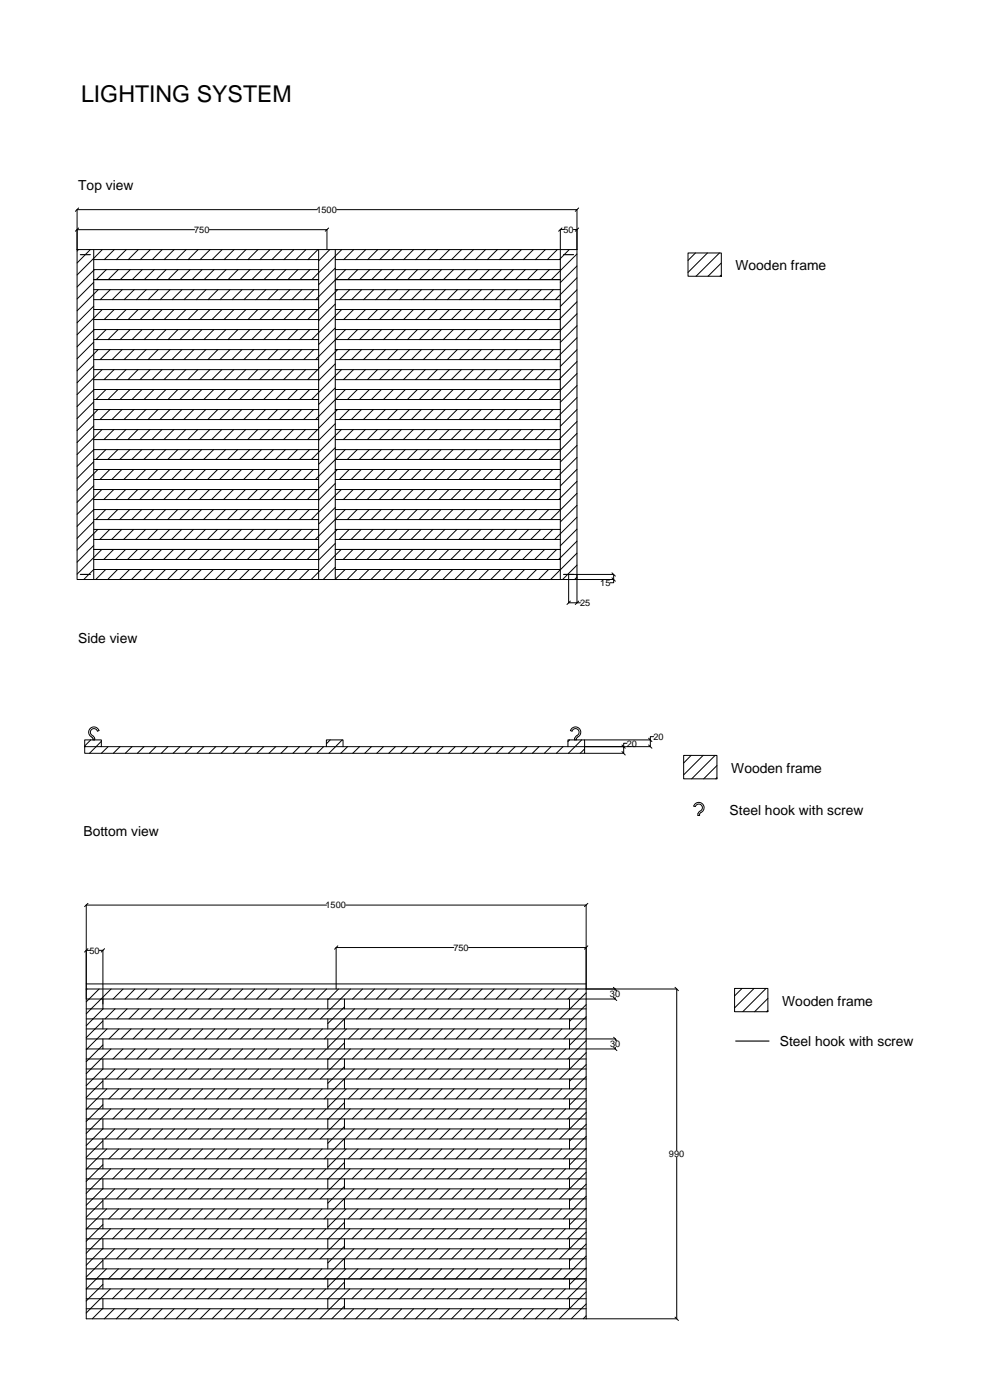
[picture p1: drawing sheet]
<svg xmlns="http://www.w3.org/2000/svg" width="297mm" height="420mm" viewBox="0 0 297 420" stroke-linecap="round" stroke-linejoin="round" font-family="sans-serif">
<defs><g id="words">
<text font-size="6.9" x="24.3" y="30.7">LIGHTING SYSTEM</text>
<g font-size="4.1">
<text x="23.5" y="56.9">Top view</text>
<text x="220.7" y="81">Wooden frame</text>
<text x="23.5" y="192.9">Side view</text>
<text x="219.4" y="231.9">Wooden frame</text>
<text x="218.9" y="244.5">Steel hook with screw</text>
<text x="25.1" y="250.8">Bottom view</text>
<text x="234.7" y="301.8">Wooden frame</text>
<text x="234" y="313.8">Steel hook with screw</text>
</g>
<g font-size="2.8">
<text x="94.9" y="63.9">1500</text>
<text x="58.3" y="69.9">750</text>
<text x="169.1" y="69.9">50</text>
<text x="180.1" y="175.9">15</text>
<text x="174" y="181.9">25</text>
<text x="188.1" y="224">20</text>
<text x="196.1" y="222.1">20</text>
<text x="97.7" y="272.6">1500</text>
<text x="26.8" y="286.2">50</text>
<text x="136" y="285.3">750</text>
<text x="183" y="299.3">30</text>
<text x="183.1" y="314.3">30</text>
<text x="200.7" y="347.3">990</text>
</g>
</g></defs>
<!-- layer: 0 -->
<g fill="none" stroke="#000" stroke-width=".3">
<path d="M23.1 74.9v99h150M23.1 74.9h150M23.1 62.9v12M23.1 62.9h72.1M23.1 68.9h35.3M23.6 74.9l-.5 .4M23.6 62.4l-1 1M23.6 68.4l-1 1M27.1 74.9l-4 4M28.1 77.9h67.5M28.1 74.9v99M30.7 74.9l-7.6 7.6"/>
<path d="M34.3 74.9l-3 3M37.9 74.9l-3 3M41.5 74.9l-3 3M45.1 74.9l-3 3M48.7 74.9l-3 3M52.3 74.9l-3.1 3M55.9 74.9l-3.1 3M59.5 74.9l-3.1 3M62.8 68.9h35.3M63 74.9l-3 3M66.6 74.9l-3 3M70.2 74.9l-3 3"/>
<path d="M73.8 74.9l-3 3M77.4 74.9l-3 3M81 74.9l-3 3M84.6 74.9l-3 3M88.2 74.9l-3 3M91.8 74.9l-3 3M95.4 74.9l-3 3M95.6 74.9v99M98.1 68.9v6M98.6 68.4l-1 1M98.9 74.9l-3.3 3.4M100.6 74.9v99l3-3"/>
<path d="M100.6 77.9h67.5M101 62.9h72.1M102.5 74.9l-8.9 9M106.1 74.9l-3 3M109.7 74.9l-3 3M113.3 74.9l-3 3M116.9 74.9l-3 3M120.5 74.9l-3 3M124.1 74.9l-3 3M127.7 74.9l-3 3M131.3 74.9l-3 3M134.9 74.9l-3 3"/>
<path d="M138.5 74.9l-3 3M142.1 74.9l-3 3M145.7 74.9l-3 3M149.2 74.9l-3 3M152.8 74.9l-3 3M156.4 74.9l-3 3M160 74.9l-3 3M163.6 74.9l-3 3M167.2 74.9l-3 3M168.6 68.4l-1 1M169.2 68.9h-1.1v105M170.8 74.9l-3 3"/>
<path d="M172.1 68.9h1M173.1 76.2l-7.7 7.7M173.1 79.8l-5 5M173.1 62.9v118M173.6 62.4l-1 1M173.6 68.4l-1 1M206.4 75.9h10v7h-10zM208.7 75.9l-2.3 2.3M212.3 75.9l-5.9 5.9M215.9 75.9l-7.1 7M216.4 78.9l-4 4M28.1 84.7l-5 5"/>
<path d="M28.1 91.9l-5 5M28.1 80.9h67.5M28.1 83.9h67.5M28.1 86.9h67.5M28.1 89.9h67.5M28.1 92.9h67.5M28.1 95.9h67.5M28.1 98.9h67.5M28.3 98.9l-5.2 5.2M28.3 80.9l-5.2 5.2M29.5 86.9l-6.4 6.4M30.7 92.9l-7.6 7.6"/>
<path d="M31.8 98.9l-3 3M31.9 80.9l-3 3M33.1 86.9l-3 3M34.3 92.9l-3 3M35.4 98.9l-3 3M35.5 80.9l-3 3M36.7 86.9l-3 3M37.9 92.9l-3 3M39 98.9l-3 3M39.1 80.9l-3 3M40.3 86.9l-3 3M41.5 92.9l-3 3"/>
<path d="M42.6 98.9l-3 3M42.7 80.9l-3 3M43.9 86.9l-3 3M45.1 92.9l-3 3M46.2 98.9l-3 3M46.3 80.9l-3 3M47.5 86.9l-3 3M48.7 92.9l-3.1 3M49.8 80.9l-2.9 3M49.8 98.9l-3 3M51 86.9l-2.9 3M52.2 92.9l-3 3"/>
<path d="M53.4 98.9l-3 3M53.4 80.9l-3 3M54.6 86.9l-3 3M55.8 92.9l-3 3M57 98.9l-3 3M57 80.9l-3 3M58.2 86.9l-3 3M59.4 92.9l-3 3M60.6 98.9l-3 3M60.6 80.9l-3 3M61.8 86.9l-3 3M63 92.9l-3 3"/>
<path d="M64.2 98.9l-3 3M64.2 80.9l-3 3M65.4 86.9l-3 3M66.6 92.9l-3 3M67.8 98.9l-3 3M67.8 80.9l-3 3M69 86.9l-3 3M70.2 92.9l-3 3M71.4 98.9l-3 3M71.4 80.9l-3 3M72.6 86.9l-3 3M73.8 92.9l-3 3"/>
<path d="M74.9 98.9l-2.9 3M75 80.9l-3 3M76.2 86.9l-3 3M77.4 92.9l-3 3M78.5 98.9l-3 3M78.6 80.9l-3 3M79.8 86.9l-3 3M81 92.9l-3.1 3M82.1 98.9l-3 3M82.2 80.9l-3 3M83.4 86.9l-3 3M84.6 92.9l-3.1 3"/>
<path d="M85.7 98.9l-3 3M85.8 80.9l-3 3M87 86.9l-3 3M88.2 92.9l-3.1 3M89.3 98.9l-3 3M89.4 80.9l-3 3M90.6 86.9l-3 3M91.8 92.9l-3.1 3M92.9 98.9l-3 3M93 80.9l-3 3M94.2 86.9l-3 3M95.3 92.9l-3 3"/>
<path d="M100.6 80.4l-5 5M100.6 84l-5.8 5.9M100.6 91.2l-5 5M100.6 98.4l-5 5M100.6 80.9h67.5M100.6 83.9h67.5M100.6 86.9h67.5M100.6 89.9h67.5M100.6 92.9h67.5M100.6 95.9h67.5M100.6 98.9h67.5M101.3 86.9l-5.7 5.7"/>
<path d="M102.5 92.9l-9 9M103.7 98.9l-3 3M103.7 80.9l-3 3M104.9 86.9l-3 3M106.1 92.9l-3 3M107.3 98.9l-3 3M107.3 80.9l-3 3M108.5 86.9l-3 3M109.7 92.9l-3 3M110.9 98.9l-3 3M110.9 80.9l-3 3M112.1 86.9l-3 3"/>
<path d="M113.3 92.9l-3 3M114.5 98.9l-3 3M114.5 80.9l-3 3M115.7 86.9l-3 3M116.9 92.9l-3 3M118.1 98.9l-3 3M118.1 80.9l-3 3M119.3 86.9l-3 3M120.5 92.9l-3 3M121.7 98.9l-3 3M121.7 80.9l-3 3M122.9 86.9l-3 3"/>
<path d="M124.1 92.9l-3 3M125.2 98.9l-2.9 3M125.3 80.9l-3 3M126.5 86.9l-3 3M127.6 92.9l-3 3M128.8 98.9l-3 3M128.9 80.9l-3 3M130.1 86.9l-3 3M131.2 92.9l-3 3M132.4 98.9l-3 3M132.5 80.9l-3 3M133.7 86.9l-3 3"/>
<path d="M134.8 92.9l-3 3M136 98.9l-3 3M136.1 80.9l-3 3M137.3 86.9l-3 3M138.4 92.9l-3 3M139.6 98.9l-3 3M139.7 80.9l-3 3M140.9 86.9l-3 3M142 92.9l-3 3M143.2 98.9l-3 3M143.3 80.9l-3 3M144.5 86.9l-3.1 3"/>
<path d="M145.6 92.9l-3 3M146.8 80.9l-2.9 3M146.8 98.9l-3 3M148 86.9l-3 3M149.2 92.9l-3 3M150.4 98.9l-3 3M150.4 80.9l-3 3M151.6 86.9l-3 3M152.8 92.9l-3 3M154 98.9l-3 3M154 80.9l-3 3M155.2 86.9l-3 3"/>
<path d="M156.4 92.9l-3 3M157.6 98.9l-3 3M157.6 80.9l-3 3M158.8 86.9l-3 3M160 92.9l-3 3M161.2 98.9l-3 3M161.2 80.9l-3 3M162.4 86.9l-3 3M163.6 92.9l-3 3M164.8 98.9l-3 3M164.8 80.9l-3 3M166 86.9l-3 3"/>
<path d="M167.2 92.9l-3 3M173.1 83.4l-6.5 6.5M173.1 87l-5 5M173.1 90.6l-5.3 5.3M173.1 94.2l-7.7 7.7M173.1 97.8l-5 5M216.4 82.5l-.4 .4M28.1 102.7l-5 5M28.1 109.8l-5 5.1M28.1 101.9h67.5M28.1 104.9h67.5M28.1 107.9h67.5"/>
<path d="M28.1 110.9h67.5M28.1 113.9h67.5M28.1 116.9h67.5M28.1 119.9h67.5M28.2 116.9l-5.1 5.1M29.4 104.9l-6.3 6.4M30.6 110.9l-7.5 7.5M31.8 116.9l-3 3M33 104.9l-3 3M34.2 110.9l-3 3M35.4 116.9l-3 3M36.6 104.9l-3 3"/>
<path d="M37.8 110.9l-3 3M39 116.9l-3 3M40.2 104.9l-3 3M41.4 110.9l-3 3M42.6 116.9l-3 3M43.8 104.9l-3 3M45 110.9l-3 3M46.2 116.9l-3 3M47.4 104.9l-3 3M48.6 110.9l-3 3M49.8 116.9l-3 3M51 104.9l-3 3"/>
<path d="M52.2 110.9l-3 3M53.4 116.9l-3 3M54.6 104.9l-3 3M55.8 110.9l-3 3M57 116.9l-3.1 3M58.2 104.9l-3 3M59.4 110.9l-3 3M60.6 116.9l-3.1 3M61.8 104.9l-3 3M63 110.9l-3 3M64.1 116.9l-3 3M65.4 104.9l-3 3"/>
<path d="M66.6 110.9l-3 3M67.7 116.9l-3 3M69 104.9l-3 3M70.2 110.9l-3 3M71.3 116.9l-3 3M72.6 104.9l-3 3M73.8 110.9l-3 3M74.9 116.9l-3 3M76.1 104.9l-2.9 3M77.3 110.9l-2.9 3M78.5 116.9l-3 3M79.7 104.9l-3 3"/>
<path d="M80.9 110.9l-3 3M82.1 116.9l-3 3M83.3 104.9l-3 3M84.5 110.9l-3 3M85.7 116.9l-3 3M86.9 104.9l-3 3M88.1 110.9l-3 3M89.3 116.9l-3 3M90.5 104.9l-3 3M91.7 110.9l-3 3M92.9 116.9l-3 3M94.1 104.9l-3 3"/>
<path d="M95.3 110.9l-3 3M100.6 119.9l-5.9 6M100.6 102l-5.9 5.9M100.6 109.2l-5 5M100.6 116.4l-5 5M100.6 101.9h67.5M100.6 104.9h67.5M100.6 107.9h67.5M100.6 110.9h67.5M100.6 113.9h67.5M100.6 116.9h67.5M100.6 119.9h67.5"/>
<path d="M101.3 104.9l-5.7 5.7M102.5 110.9l-9 9M103.6 116.9l-2.9 3M104.9 104.9l-3 3M106.1 110.9l-3 3M107.2 116.9l-3 3M108.5 104.9l-3 3M109.7 110.9l-3 3M110.8 116.9l-3 3M112.1 104.9l-3 3M113.3 110.9l-3 3M114.4 116.9l-3 3"/>
<path d="M115.7 104.9l-3 3M116.9 110.9l-3.1 3M118 116.9l-3 3M119.3 104.9l-3 3M120.5 110.9l-3.1 3M121.6 116.9l-3 3M122.9 104.9l-3 3M124.1 110.9l-3.1 3M125.2 116.9l-3 3M126.4 104.9l-2.9 3M127.6 110.9l-3 3M128.8 116.9l-3 3"/>
<path d="M130 104.9l-3 3M131.2 110.9l-3 3M132.4 116.9l-3 3M133.6 104.9l-3 3M134.8 110.9l-3 3M136 116.9l-3 3M137.2 104.9l-3 3M138.4 110.9l-3 3M139.6 116.9l-3 3M140.8 104.9l-3 3M142 110.9l-3 3M143.2 116.9l-3 3"/>
<path d="M144.4 104.9l-3 3M145.6 110.9l-3 3M146.8 116.9l-3 3M148 104.9l-3 3M149.2 110.9l-3 3M150.3 116.9l-2.9 3M151.6 104.9l-3 3M152.8 110.9l-3.1 3M153.9 116.9l-3 3M155.2 104.9l-3 3M156.4 110.9l-3.1 3M157.5 116.9l-3 3"/>
<path d="M158.8 104.9l-3 3M159.9 110.9l-3 3M161.1 116.9l-3 3M162.4 104.9l-3 3M163.5 110.9l-3 3M164.7 116.9l-3 3M166 104.9l-3 3M167.1 110.9l-3 3M173.1 101.4l-6.5 6.5M173.1 105l-5 5M173.1 108.5l-5.4 5.4M173.1 112.1l-7.8 7.8"/>
<path d="M173.1 115.7l-5 5M173.1 119.3l-6.6 6.6M28.1 120.6l-5 5M28.1 127.8l-5 5M28.1 135l-5 5M28.1 138.6l-5 5M28.1 122.9h67.5M28.1 125.9h67.5M28.1 128.9h67.5M28.1 131.9h67.5M28.1 134.9h67.5M28.1 137.9h67.5"/>
<path d="M28.2 134.9l-.1 .1M29.4 122.9l-6.3 6.3M30.6 128.9l-7.5 7.5M31.8 134.9l-3 3M33 122.9l-3 3M34.2 128.9l-3 3M35.4 134.9l-3 3M36.6 122.9l-3 3M37.8 128.9l-3 3M39 134.9l-3 3M40.2 122.9l-3 3M41.4 128.9l-3 3"/>
<path d="M42.6 134.9l-3 3M43.8 122.9l-3 3M45 128.9l-3 3M46.2 134.9l-3 3M47.4 122.9l-3 3M48.6 128.9l-3 3M49.8 134.9l-3 3M51 122.9l-3 3M52.2 128.9l-3 3M53.4 134.9l-3.1 3M54.5 122.9l-2.9 3M55.7 128.9l-2.9 3"/>
<path d="M56.9 134.9l-3 3M58.1 122.9l-3 3M59.3 128.9l-3 3M60.5 134.9l-3 3M61.7 122.9l-3 3M62.9 128.9l-3 3M64.1 134.9l-3 3M65.3 122.9l-3 3M66.5 128.9l-3 3M67.7 134.9l-3 3M68.9 122.9l-3 3M70.1 128.9l-3 3"/>
<path d="M71.3 134.9l-3 3M72.5 122.9l-3 3M73.7 128.9l-3 3M74.9 134.9l-3 3M76.1 122.9l-3 3M77.3 128.9l-3 3M78.5 134.9l-3 3M79.7 122.9l-3 3M80.9 128.9l-3 3M82.1 134.9l-3 3M83.3 122.9l-3 3M84.5 128.9l-3 3"/>
<path d="M85.7 134.9l-3.1 3M86.9 122.9l-3 3M88.1 128.9l-3 3M89.3 134.9l-3.1 3M90.5 122.9l-3 3M91.7 128.9l-3 3M92.9 134.9l-3.1 3M94.1 122.9l-3 3M95.3 128.9l-3 3M100.6 127.1l-5 5M100.6 134.3l-5 5M100.6 122.9h67.5"/>
<path d="M100.6 125.9h67.5M100.6 128.9h67.5M100.6 131.9h67.5M100.6 134.9h67.5M100.6 137.9h67.5M101.3 122.9l-5.7 5.6M102.4 128.9l-9 9M103.6 134.9l-9 9M104.8 122.9l-3 3M106 128.9l-3 3M107.2 134.9l-3 3M108.4 122.9l-3 3"/>
<path d="M109.6 128.9l-3 3M110.8 134.9l-3 3M112 122.9l-3 3M113.2 128.9l-3 3M114.4 134.9l-3 3M115.6 122.9l-3 3M116.8 128.9l-3 3M118 134.9l-3 3M119.2 122.9l-3 3M120.4 128.9l-3 3M121.6 134.9l-3 3M122.8 122.9l-3 3"/>
<path d="M124 128.9l-3 3M125.2 134.9l-3 3M126.4 122.9l-3 3M127.6 128.9l-3 3M128.7 134.9l-2.9 3M130 122.9l-3 3M131.2 128.9l-3 3M132.3 134.9l-3 3M133.6 122.9l-3 3M134.8 128.9l-3 3M135.9 134.9l-3 3M137.2 122.9l-3 3"/>
<path d="M138.4 128.9l-3 3M139.5 134.9l-3 3M140.8 122.9l-3 3M142 128.9l-3 3M143.1 134.9l-3 3M144.4 122.9l-3 3M145.6 128.9l-3 3M146.7 134.9l-3 3M148 122.9l-3 3M149.2 128.9l-3.1 3M150.3 134.9l-3 3M151.5 122.9l-2.9 3"/>
<path d="M152.7 128.9l-3 3M153.9 134.9l-3 3M155.1 122.9l-3 3M156.3 128.9l-3 3M157.5 134.9l-3 3M158.7 122.9l-3 3M159.9 128.9l-3 3M161.1 134.9l-3 3M162.3 122.9l-3 3M163.5 128.9l-3 3M164.7 134.9l-3 3M165.9 122.9l-3 3"/>
<path d="M167.1 128.9l-3 3M173.1 137.3l-6.6 6.6M173.1 122.9l-5 5M173.1 126.5l-5.4 5.4M173.1 130.1l-7.8 7.8M173.1 133.7l-5 5M28.1 145.8l-5 5M28.1 156.5l-5 5.1M28.1 140.9h67.5M28.1 143.9h67.5M28.1 146.9h67.5M28.1 149.9h67.5"/>
<path d="M28.1 155.9h67.5M28.1 158.9h67.5M29.4 158.9l-6.3 6.2M29.4 140.9l-6.3 6.3M30.5 146.9l-7.4 7.5M31.7 152.9l-2.9 3M32.9 158.9l-3 3M32.9 140.9l-2.9 3M34.1 146.9l-3 3M35.3 152.9l-3 3M36.5 158.9l-3 3M36.5 140.9l-3 3"/>
<path d="M37.7 146.9l-3 3M38.9 152.9l-3 3M40.1 158.9l-3 3M40.1 140.9l-3 3M41.3 146.9l-3 3M42.5 152.9l-3 3M43.7 158.9l-3 3M43.7 140.9l-3 3M44.9 146.9l-3 3M46.1 152.9l-3 3M47.3 158.9l-3 3M47.3 140.9l-3 3"/>
<path d="M48.5 146.9l-3 3M49.7 152.9l-3 3M50.9 158.9l-3 3M50.9 140.9l-3 3M52.1 146.9l-3 3M53.3 152.9l-3 3M54.5 140.9l-3 3M54.5 158.9l-3 3M55.7 146.9l-3 3M56.9 152.9l-3 3M58.1 158.9l-3 3M58.1 140.9l-3 3"/>
<path d="M59.3 146.9l-3 3M60.5 152.9l-3 3M61.7 158.9l-3.1 3M61.7 140.9l-3 3M62.9 146.9l-3 3M64.1 152.9l-3 3M65.2 158.9l-3 3M65.3 140.9l-3 3M66.5 146.9l-3 3M67.7 152.9l-3 3M68.8 158.9l-3 3M68.9 140.9l-3 3"/>
<path d="M70.1 146.9l-3 3M71.3 152.9l-3 3M72.4 158.9l-3 3M72.5 140.9l-3 3M73.7 146.9l-3 3M74.9 152.9l-3 3M76 158.9l-3 3M76.1 140.9l-3 3M77.3 146.9l-3 3M78.5 152.9l-3 3M79.6 140.9l-2.9 3M79.6 158.9l-3 3"/>
<path d="M80.8 146.9l-2.9 3M82 152.9l-2.9 3M83.2 158.9l-3 3M83.2 140.9l-3 3M84.4 146.9l-3 3M85.6 152.9l-3 3M86.8 158.9l-3 3M86.8 140.9l-3 3M88 146.9l-3 3M89.2 152.9l-3 3M90.4 158.9l-3 3M90.4 140.9l-3 3"/>
<path d="M91.6 146.9l-3 3M92.8 152.9l-3 3M94 158.9l-3 3M94 140.9l-3 3M95.2 146.9l-3 3M95.6 152.9h-67.4l-5.1 5.1M100.6 145.1l-5 5M100.6 152.3l-5 5M100.6 140.9h67.5M100.6 143.9h67.5M100.6 146.9h67.5M100.6 149.9h67.5"/>
<path d="M100.6 152.9h67.5M100.6 155.9h67.5M100.6 158.9h67.5M101.2 158.9l-5.6 5.6M101.2 140.9l-5.6 5.6M102.4 146.9l-9 9M103.6 152.9l-9 9M104.7 158.9l-2.9 3M104.8 140.9l-3 3M106 146.9l-3 3M107.2 152.9l-3 3M108.3 158.9l-3 3"/>
<path d="M108.4 140.9l-3 3M109.6 146.9l-3 3M110.8 152.9l-3 3M111.9 158.9l-3 3M112 140.9l-3 3M113.2 146.9l-3 3M114.4 152.9l-3 3M115.5 158.9l-3 3M115.6 140.9l-3 3M116.8 146.9l-3 3M118 152.9l-3.1 3M119.1 158.9l-3 3"/>
<path d="M119.2 140.9l-3 3M120.4 146.9l-3 3M121.6 152.9l-3.1 3M122.7 158.9l-3 3M122.8 140.9l-3 3M124 146.9l-3 3M125.2 152.9l-3.1 3M126.3 158.9l-3 3M126.4 140.9l-3 3M127.6 146.9l-3 3M128.7 152.9l-3 3M129.9 158.9l-3 3"/>
<path d="M129.9 140.9l-2.9 3M131.1 146.9l-2.9 3M132.3 152.9l-3 3M133.5 158.9l-3 3M133.5 140.9l-3 3M134.7 146.9l-3 3M135.9 152.9l-3 3M137.1 158.9l-3 3M137.1 140.9l-3 3M138.3 146.9l-3 3M139.5 152.9l-3 3M140.7 158.9l-3 3"/>
<path d="M140.7 140.9l-3 3M141.9 146.9l-3 3M143.1 152.9l-3 3M144.3 158.9l-3 3M144.3 140.9l-3 3M145.5 146.9l-3 3M146.7 152.9l-3 3M147.9 158.9l-3 3M147.9 140.9l-3 3M149.1 146.9l-3 3M150.3 152.9l-3 3M151.5 158.9l-3 3"/>
<path d="M151.5 140.9l-3 3M152.7 146.9l-3 3M153.9 152.9l-3 3M155 158.9l-2.9 3M155.1 140.9l-3 3M156.3 146.9l-3 3M157.5 152.9l-3.1 3M158.6 158.9l-3 3M158.7 140.9l-3 3M159.9 146.9l-3 3M161.1 152.9l-3.1 3M162.2 158.9l-3 3"/>
<path d="M162.3 140.9l-3 3M163.5 146.9l-3 3M164.6 152.9l-3 3M165.8 158.9l-3 3M165.9 140.9l-3 3M167.1 146.9l-3 3M173.1 140.9l-5 5M173.1 144.5l-5.4 5.4M173.1 148.1l-7.9 7.8M173.1 151.7l-5 4.9M173.1 155.2l-6.7 6.7M173.1 158.8l-5 5"/>
<path d="M28.1 163.7l-5 5M28.1 161.9h67.5M28.1 164.9h67.5M28.1 167.9h67.5M30.5 164.9l-7.4 7.4M31.7 170.9l-3 3M34.1 164.9l-3 3M35.3 170.9l-3 3M37.7 164.9l-3 3M38.9 170.9l-3 3M41.3 164.9l-3 3M42.5 170.9l-3 3"/>
<path d="M44.9 164.9l-3 3M46.1 170.9l-3 3M48.5 164.9l-3 3M49.7 170.9l-3 3M52.1 164.9l-3 3M53.3 170.9l-3 3M55.7 164.9l-3 3M56.9 170.9l-3 3M59.2 164.9l-2.9 3M60.4 170.9l-3 3M62.8 164.9l-3 3M64 170.9l-3 3"/>
<path d="M66.4 164.9l-3 3M67.6 170.9l-3 3M70 164.9l-3 3M71.2 170.9l-3 3M73.6 164.9l-3 3M74.8 170.9l-3 3M77.2 164.9l-3 3M78.4 170.9l-3 3M80.8 164.9l-3 3M82 170.9l-3 3M84.4 164.9l-3 3M85.6 170.9l-3 3"/>
<path d="M88 164.9l-3 3M89.2 170.9l-3 3M91.6 164.9l-3 3M92.8 170.9l-3 3M95.2 164.9l-3 3M95.6 170.9h-67.5l-3 3M100.6 163.1l-5 5M100.6 170.2l-3.6 3.7M100.6 161.9h67.5M100.6 164.9h67.5M100.6 167.9h67.5M100.6 170.9h67.5"/>
<path d="M102.4 164.9l-9 9M105.9 164.9l-2.9 3M107.1 170.9l-2.9 3M109.5 164.9l-3 3M110.7 170.9l-3 3M113.1 164.9l-3 3M114.3 170.9l-3 3M116.7 164.9l-3 3M117.9 170.9l-3 3M120.3 164.9l-3 3M121.5 170.9l-3 3M123.9 164.9l-3 3"/>
<path d="M125.1 170.9l-3 3M127.5 164.9l-3 3M128.7 170.9l-3 3M131.1 164.9l-3 3M132.3 170.9l-3 3M134.7 164.9l-3 3M135.9 170.9l-3 3M138.3 164.9l-3 3M139.5 170.9l-3 3M141.9 164.9l-3 3M143.1 170.9l-3 3M145.5 164.9l-3 3"/>
<path d="M146.7 170.9l-3 3M149.1 164.9l-3 3M150.3 170.9l-3.1 3M152.7 164.9l-3 3M153.9 170.9l-3.1 3M156.2 164.9l-2.9 3M157.4 170.9l-3 3M159.8 164.9l-3 3M161 170.9l-3 3M163.4 164.9l-3 3M164.6 170.9l-3 3M167 164.9l-3 3"/>
<path d="M170.6 173.9h13.5v-1.5h-13.5v8.5h3.5M173.1 162.4l-5.5 5.5M173.1 166l-7.9 7.9M173.1 169.6l-4.3 4.3M173.1 173.2l-.7 .7M183.6 171.9l1 1M183.6 173.4l1 1M184.1 173.9v1h-1M171.1 180.4l-1 1M173.6 180.4l-1 1M29.2 219.4a1.08 1.08 0 0 0-1.7-.5 1.08 1.08 0 0 0 .3 1.8M29.2 219.4l.5-.1a1.61 1.61 0 0 0-2.7-.6 1.61 1.61 0 0 0 .7 2.6l.2 .8h.5v-.5l-.6-.8"/>
<path d="M171.1 219.3l.5 .1a1.08 1.08 0 0 1 1.8-.5 1.08 1.08 0 0 1-.3 1.8M171.2 219.3a1.61 1.61 0 0 1 2.6-.6 1.61 1.61 0 0 1-.6 2.6l-.2 .4M25.4 224.1v2h150v-2h-150v-2h5v2M27.2 222.1l-1.8 1.8M27.7 220.7h.1M30.4 222.5l-3.5 3.6M32.4 224.1l-2 2M36 224.1l-2 2M39.6 224.1l-2 2M43.2 224.1l-2 2M46.8 224.1l-2 2M50.4 224.1l-2 2"/>
<path d="M54 224.1l-2 2M57.6 224.1l-2 2M61.1 224.1l-1.9 2M64.7 224.1l-1.9 2M68.3 224.1l-1.9 2M71.9 224.1l-2 2M75.5 224.1l-2 2M79.1 224.1l-2 2M82.7 224.1l-2 2M86.3 224.1l-2 2M89.9 224.1l-2 2M93.5 224.1l-2 2"/>
<path d="M97.1 224.1l-2 2M97.9 224.1v-2h5v2M99.1 222.1l-1.2 1.1M102.7 222.1l-4 4M104.3 224.1l-2.1 2M107.9 224.1l-2.1 2M111.4 224.1l-2 2M115 224.1l-2 2M118.6 224.1l-2 2M122.2 224.1l-2 2M125.8 224.1l-2 2M129.4 224.1l-2 2"/>
<path d="M133 224.1l-2 2M136.6 224.1l-2 2M140.2 224.1l-2 2M143.8 224.1l-2 2M147.4 224.1l-2 2M151 224.1l-2.1 2M154.6 224.1l-2.1 2M158.1 224.1l-2 2M161.7 224.1l-2 2M165.3 224.1l-2 2M168.9 224.1l-2 2M170.4 224.1v-2h5v2"/>
<path d="M170.9 222.1l-.5 .5M172.4 221.5v.6h.5v-.4M173 220.8l-.6 .8M173.1 220.7h.1M174.5 222.1l-4 4M175.4 224.1h11.7v2h-11.7M175.4 222.1h19.7v2h-19.7M175.4 224.8l-1.3 1.3M186.6 225.6l1 1M186.6 223.6l1 1M188.1 223.1h-1v1M194.6 223.6l1 1"/>
<path d="M194.6 221.5l1 1.1M196.1 221.1h-1v1M205.1 226.7h10v7h-10zM207.4 226.7l-2.3 2.3M211 226.7l-5.9 5.9M214.6 226.7l-7.1 7M215.1 229.8l-4 3.9M215.1 233.4l-.4 .3M208.6 242.1l-.4-.2a1.59 1.59 0 0 1 2.5-.7 1.59 1.59 0 0 1-.4 2.6M208.6 242.1a1.08 1.08 0 0 1 1.8-.5 1.08 1.08 0 0 1-.3 1.8M210 243.4l-.6 .8v.5h.5v-.4l.4-.4M210.1 243.4h.1"/>
<path d="M26.4 271.1l-1 1M98 271.6h-72.1v124.2h177.1v-48.5M103.8 271.6h72.1v124.2M176.4 271.1l-1 1M25.9 296.8h177.1v48.5M25.9 295.3h150M25.9 299.8h158.7M25.9 285.2h1M26.1 296.8l-.2 .3M26.4 284.7l-1 1M29.7 296.8l-3.8 3.9M29.8 285.2h1.1v17.6l-5 5.1"/>
<path d="M31.4 284.7l-1 1M33.3 296.8l-7.4 7.5M36.9 296.8l-3 3M40.5 296.8l-3 3M44.1 296.8l-3 3M47.7 296.8l-3 3M51.3 296.8l-3 3M54.9 296.8l-3 3M58.5 296.8l-3 3M62.1 296.8l-3 3M65.6 296.8l-2.9 3M69.2 296.8l-3 3"/>
<path d="M72.8 296.8l-3 3M76.4 296.8l-3 3M80 296.8l-3 3M83.6 296.8l-3 3M87.2 296.8l-3 3M90.8 296.8l-3 3M94.4 296.8l-3 3M98 296.8l-3 3M98.4 299.8v3M101.4 283.9l-1 1M101.6 296.8l-3.2 3.2M103.3 299.8v3"/>
<path d="M105.2 296.8l-9 9M108.8 296.8l-3 3M112.4 296.8l-3 3M115.9 296.8l-2.9 3M119.5 296.8l-3 3M123.1 296.8l-3 3M126.7 296.8l-3 3M130.3 296.8l-3 3M133.9 296.8l-3 3M136.2 284.4h-35.3v12.4M137.5 296.8l-3 3M140.6 284.4h35.3"/>
<path d="M141.1 296.8l-3 3M144.7 296.8l-3 3M148.3 296.8l-3 3M151.9 296.8l-3 3M155.5 296.8l-3 3M159.1 296.8l-3 3M162.6 296.8l-2.9 3M166.2 296.8l-3 3M169.8 296.8l-3 3M170.9 299.8v3M173.4 296.8l-3 3M175.9 298l-7.9 7.8"/>
<path d="M176.4 283.9l-1 1M184 296.3l1.1 1M184 299.3l1.1 1M184.5 296.8v.5M184.5 299.4v.4M202.5 296.3l1.1 1M220.4 296.6h10v7h-10zM222.6 296.6l-2.2 2.3M226.2 296.6l-5.8 5.9M229.8 296.6l-6.9 7M230.4 299.6l-4 4M25.9 302.8h150"/>
<path d="M25.9 305.8h150M25.9 308.8h150M25.9 311.8h158.7v.5M25.9 317.8h150M30.9 306.4l-5 5M30.9 313.6l-5 5M30.9 317.8v3l-5 5M30.9 305.8v3M30.9 311.8v3M32.1 308.8l-6.2 6.2M33.3 314.8l-7.4 7.4M34.5 302.8l-3 3"/>
<path d="M35.7 308.8l-3 3M36.9 314.8l-3 3M38.1 302.8l-3 3M39.3 308.8l-3 3M40.5 314.8l-3 3M41.7 302.8l-3 3M42.9 308.8l-3 3M44 314.8l-2.9 3M45.3 302.8l-3 3M46.5 308.8l-3.1 3M47.6 314.8l-3 3M48.9 302.8l-3 3"/>
<path d="M50.1 308.8l-3.1 3M51.2 314.8l-3 3M52.5 302.8l-3 3M53.7 308.8l-3.1 3M54.8 314.8l-3 3M56.1 302.8l-3 3M57.2 308.8l-3 3M58.4 314.8l-3 3M59.7 302.8l-3 3M60.8 308.8l-3 3M62 314.8l-3 3M63.3 302.8l-3 3"/>
<path d="M64.4 308.8l-3 3M65.6 314.8l-3 3M66.8 302.8l-2.9 3M68 308.8l-3 3M69.2 314.8l-3 3M70.4 302.8l-3 3M71.6 308.8l-3 3M72.8 314.8l-3 3M74 302.8l-3 3M75.2 308.8l-3 3M76.4 314.8l-3 3M77.6 302.8l-3 3"/>
<path d="M78.8 308.8l-3 3M80 314.8l-3 3M81.2 302.8l-3 3M82.4 308.8l-3 3M83.6 314.8l-3 3M84.8 302.8l-3 3M86 308.8l-3 3M87.2 314.8l-3 3M88.4 302.8l-3 3M89.6 308.8l-3 3M90.7 314.8l-2.9 3M92 302.8l-3 3"/>
<path d="M93.1 308.8l-3 3M94.3 314.8l-3 3M95.6 302.8l-3 3M96.7 308.8l-3 3M97.9 314.8l-3 3M98.4 305.8v3M98.4 311.8v3M98.4 317.8v3M103.3 302.2l-4.9 5M103.3 313l-4.9 5M103.3 305.8v3M103.3 311.8v3"/>
<path d="M103.3 317.8v3M103.9 308.8l-5.5 5.6M105.1 314.8l-9 9M106.4 302.8l-9.1 9M107.5 308.8l-3 3M108.7 314.8l-3 3M110 302.8l-3.1 3M111.1 308.8l-3 3M112.3 314.8l-3 3M113.5 302.8l-3 3M114.7 308.8l-3 3M115.9 314.8l-3 3"/>
<path d="M117.1 302.8l-3 3M118.3 308.8l-3 3M119.5 314.8l-3 3M120.7 302.8l-3 3M121.9 308.8l-3 3M123.1 314.8l-3 3M124.3 302.8l-3 3M125.5 308.8l-3 3M126.7 314.8l-3 3M127.9 302.8l-3 3M129.1 308.8l-3 3M130.3 314.8l-3 3"/>
<path d="M131.5 302.8l-3 3M132.7 308.8l-3 3M133.9 314.8l-3 3M135.1 302.8l-3 3M136.3 308.8l-3 3M137.5 314.8l-3 3M138.7 302.8l-3 3M139.8 308.8l-2.9 3M141 314.8l-2.9 3M142.3 302.8l-3.1 3M143.4 308.8l-3 3M144.6 314.8l-3 3"/>
<path d="M145.9 302.8l-3.1 3M147 308.8l-3 3M148.2 314.8l-3 3M149.5 302.8l-3.1 3M150.6 308.8l-3 3M151.8 314.8l-3 3M153 302.8l-3 3M154.2 308.8l-3 3M155.4 314.8l-3 3M156.6 302.8l-3 3M157.8 308.8l-3 3M159 314.8l-3 3"/>
<path d="M160.2 302.8l-3 3M161.4 308.8l-3 3M162.6 314.8l-3 3M163.8 302.8l-3 3M165 308.8l-3 3M166.2 314.8l-3 3M167.4 302.8l-3 3M168.6 308.8l-3 3M169.8 314.8l-3 3M170.9 305.8v3M170.9 311.8v3M170.9 317.8v3"/>
<path d="M175.9 301.5l-5 5M175.9 305.1l-6.7 6.7M175.9 308.7l-5 5M175.9 312.3l-5.5 5.5M175.9 315.9l-7.9 7.9M175.9 319.5l-5 5M184.1 311.3l1 1M184.1 314.3l1 1M184.6 314.3v.5h-158.7M230.4 303.2l-.4 .4M25.9 320.8h150M25.9 323.8h150"/>
<path d="M25.9 326.8h150M25.9 329.8h150M25.9 332.8h150M25.9 335.8h150M25.9 338.8h150M30.9 324.4l-5 5M30.9 331.6l-5 5M30.9 338.8l-5 5M30.9 323.8v3M30.9 329.8v3M30.9 335.8v3M32.1 326.8l-6.2 6.2"/>
<path d="M33.2 332.8l-7.3 7.4M34.4 338.8l-3 3M34.5 320.8l-3 3M35.7 326.8l-3 3M36.8 332.8l-3 3M38 338.8l-3 3M38.1 320.8l-3 3M39.3 326.8l-3 3M40.4 332.8l-3 3M41.6 338.8l-3 3M41.7 320.8l-3 3M42.8 326.8l-3 3"/>
<path d="M44 332.8l-3 3M45.2 338.8l-3 3M45.2 320.8l-2.9 3M46.4 326.8l-3 3M47.6 332.8l-3 3M48.8 338.8l-3 3M48.8 320.8l-3 3M50 326.8l-3 3M51.2 332.8l-3 3M52.4 338.8l-3 3M52.4 320.8l-3 3M53.6 326.8l-3 3"/>
<path d="M54.8 332.8l-3 3M56 338.8l-3 3M56 320.8l-3 3M57.2 326.8l-3 3M58.4 332.8l-3 3M59.6 338.8l-3 3M59.6 320.8l-3 3M60.8 326.8l-3 3M62 332.8l-3 3M63.2 338.8l-3 3M63.2 320.8l-3 3M64.4 326.8l-3 3"/>
<path d="M65.6 332.8l-3 3M66.8 320.8l-3 3M66.8 338.8l-3 3M68 326.8l-3 3M69.1 332.8l-2.9 3M70.3 338.8l-2.9 3M70.4 320.8l-3 3M71.6 326.8l-3 3M72.7 332.8l-3 3M73.9 338.8l-3 3M74 320.8l-3 3M75.2 326.8l-3 3"/>
<path d="M76.3 332.8l-3 3M77.5 338.8l-3 3M77.6 320.8l-3 3M78.8 326.8l-3.1 3M79.9 332.8l-3 3M81.1 338.8l-3 3M81.2 320.8l-3 3M82.4 326.8l-3.1 3M83.5 332.8l-3 3M84.7 338.8l-3 3M84.8 320.8l-3 3M86 326.8l-3.1 3"/>
<path d="M87.1 332.8l-3 3M88.3 338.8l-3 3M88.4 320.8l-3 3M89.5 326.8l-3 3M90.7 332.8l-3 3M91.9 320.8l-2.9 3M91.9 338.8l-3 3M93.1 326.8l-3 3M94.3 332.8l-3 3M95.5 338.8l-3 3M95.5 320.8l-3 3M96.7 326.8l-3 3"/>
<path d="M97.9 332.8l-3 3M98.4 323.8v3M98.4 329.8v3M98.4 335.8v3M103.3 338.1l-4.9 5M103.3 320.1l-4.9 5M103.3 330.9l-4.9 5M103.3 323.8v3M103.3 329.8v3M103.3 335.8v3M103.9 326.8l-5.5 5.5M105.1 332.8l-9 9"/>
<path d="M106.3 338.8l-9 9M106.3 320.8l-9 9M107.5 326.8l-3 3M108.7 332.8l-3 3M109.9 338.8l-3 3M109.9 320.8l-3 3M111.1 326.8l-3 3M112.3 332.8l-3 3M113.5 338.8l-3 3M113.5 320.8l-3 3M114.7 326.8l-3 3M115.9 332.8l-3 3"/>
<path d="M117 338.8l-2.9 3M117.1 320.8l-3 3M118.3 326.8l-3 3M119.4 332.8l-3 3M120.6 338.8l-3 3M120.7 320.8l-3 3M121.8 326.8l-3 3M123 332.8l-3 3M124.2 338.8l-3 3M124.3 320.8l-3 3M125.4 326.8l-3 3M126.6 332.8l-3 3"/>
<path d="M127.8 338.8l-3 3M127.9 320.8l-3 3M129 326.8l-3 3M130.2 332.8l-3 3M131.4 338.8l-3 3M131.5 320.8l-3 3M132.6 326.8l-3 3M133.8 332.8l-3 3M135 338.8l-3 3M135.1 320.8l-3 3M136.2 326.8l-3 3M137.4 332.8l-3 3"/>
<path d="M138.6 338.8l-3 3M138.7 320.8l-3 3M139.8 326.8l-3 3M141 332.8l-3 3M142.2 338.8l-3 3M142.2 320.8l-3 3M143.4 326.8l-3 3M144.6 332.8l-3 3M145.8 338.8l-3 3M145.8 320.8l-3 3M147 326.8l-3 3M148.2 332.8l-3 3"/>
<path d="M149.4 338.8l-3 3M149.4 320.8l-3 3M150.6 326.8l-3 3M151.8 332.8l-3 3M153 338.8l-3 3M153 320.8l-3 3M154.2 326.8l-3 3M155.4 332.8l-3 3M156.6 338.8l-3 3M156.6 320.8l-3 3M157.8 326.8l-3 3M159 332.8l-3 3"/>
<path d="M160.2 338.8l-3 3M160.2 320.8l-3 3M161.4 326.8l-3 3M162.6 332.8l-3 3M163.8 338.8l-3 3M163.8 320.8l-3 3M164.9 326.8l-2.9 3M166.1 332.8l-2.9 3M167.3 338.8l-2.9 3M167.4 320.8l-3 3M168.5 326.8l-3 3M169.7 332.8l-3 3"/>
<path d="M170.9 323.8v3M170.9 329.8v3M170.9 335.8v3M175.9 323.1l-6.8 6.7M175.9 326.7l-5 5M175.9 330.3l-5.6 5.5M175.9 333.9l-8 7.9M175.9 337.5l-5 4.9M25.9 341.8h150M25.9 344.8h150M25.9 347.8h150M25.9 350.8h150"/>
<path d="M25.9 353.8h150M25.9 356.8h150M25.9 359.8h150M30.9 342.4l-5 5M30.9 349.6l-5 5M30.9 356.7l-5 5M30.9 341.8v3M30.9 347.8v3M30.9 353.8v3M30.9 359.8v3M32 344.8l-6.1 6.2M33.2 350.8l-7.3 7.4"/>
<path d="M34.4 356.8l-3 3M35.6 344.8l-3 3M36.8 350.8l-3 3M38 356.8l-3 3M39.2 344.8l-3 3M40.4 350.8l-3 3M41.6 356.8l-3 3M42.8 344.8l-3 3M44 350.8l-3 3M45.2 356.8l-3 3M46.4 344.8l-3 3M47.6 350.8l-3 3"/>
<path d="M48.7 356.8l-3 3M50 344.8l-3 3M51.2 350.8l-3.1 3M52.3 356.8l-3 3M53.6 344.8l-3 3M54.8 350.8l-3.1 3M55.9 356.8l-3 3M57.2 344.8l-3 3M58.3 350.8l-3 3M59.5 356.8l-3 3M60.8 344.8l-3 3M61.9 350.8l-3 3"/>
<path d="M63.1 356.8l-3 3M64.4 344.8l-3 3M65.5 350.8l-3 3M66.7 356.8l-3 3M68 344.8l-3 3M69.1 350.8l-3 3M70.3 356.8l-3 3M71.5 344.8l-2.9 3M72.7 350.8l-3 3M73.9 356.8l-3 3M75.1 344.8l-3 3M76.3 350.8l-3 3"/>
<path d="M77.5 356.8l-3 3M78.7 344.8l-3 3M79.9 350.8l-3 3M81.1 356.8l-3 3M82.3 344.8l-3 3M83.5 350.8l-3 3M84.7 356.8l-3 3M85.9 344.8l-3 3M87.1 350.8l-3 3M88.3 356.8l-3 3M89.5 344.8l-3 3M90.7 350.8l-3 3"/>
<path d="M91.9 356.8l-3 3M93.1 344.8l-3 3M94.2 350.8l-2.9 3M95.4 356.8l-2.9 3M96.7 344.8l-3 3M97.8 350.8l-3 3M98.4 341.8v3M98.4 347.8v3M98.4 353.8v3M98.4 359.8v3M103.3 348.9l-4.9 5M103.3 356.1l-4.9 5"/>
<path d="M103.3 341.8v3M103.3 347.8v3M103.3 353.8v3M103.3 359.8v3M103.9 344.8l-5.5 5.5M105 350.8l-9 9M106.2 356.8l-9 9M107.5 344.8l-3 3M108.6 350.8l-3 3M109.8 356.8l-3 3M111.1 344.8l-3.1 3M112.2 350.8l-3 3"/>
<path d="M113.4 356.8l-3 3M114.7 344.8l-3.1 3M115.8 350.8l-3 3M117 356.8l-3 3M118.2 344.8l-3 3M119.4 350.8l-3 3M120.6 356.8l-3 3M121.8 344.8l-3 3M123 350.8l-3 3M124.2 356.8l-3 3M125.4 344.8l-3 3M126.6 350.8l-3 3"/>
<path d="M127.8 356.8l-3 3M129 344.8l-3 3M130.2 350.8l-3 3M131.4 356.8l-3 3M132.6 344.8l-3 3M133.8 350.8l-3 3M135 356.8l-3 3M136.2 344.8l-3 3M137.4 350.8l-3 3M138.6 356.8l-3 3M139.8 344.8l-3 3M141 350.8l-3 3"/>
<path d="M142.2 356.8l-3 3M143.4 344.8l-3 3M144.5 350.8l-2.9 3M145.7 356.8l-2.9 3M147 344.8l-3.1 3M148.1 350.8l-3 3M149.3 356.8l-3 3M150.6 344.8l-3.1 3M151.7 350.8l-3 3M152.9 356.8l-3 3M154.1 344.8l-3 3M155.3 350.8l-3 3"/>
<path d="M156.5 356.8l-3 3M157.7 344.8l-3 3M158.9 350.8l-3 3M160.1 356.8l-3 3M161.3 344.8l-3 3M162.5 350.8l-3 3M163.7 356.8l-3 3M164.9 344.8l-3 3M166.1 350.8l-3 3M167.3 356.8l-3 3M168.5 344.8l-3 3M169.7 350.8l-3 3"/>
<path d="M170.9 341.8v3M170.9 347.8v3M170.9 353.8v3M170.9 359.8v3M175.9 341.1l-6.8 6.7M175.9 344.6l-5 5M175.9 348.2l-5.6 5.6M175.9 351.8l-8 8M175.9 355.4l-5 5M175.9 359l-6.8 6.8M25.9 362.8h150M25.9 365.8h150"/>
<path d="M25.9 368.8h150M25.9 371.8h150M25.9 374.8h150M25.9 377.8h150M30.9 360.3l-5 5M30.9 367.5l-5 5M30.9 374.7l-5 5M30.9 378.3l-5 5M30.9 365.8v3M30.9 371.8v3M30.9 377.8v3M32 362.8l-6.1 6.1"/>
<path d="M33.2 368.8l-7.3 7.3M34.3 374.8l-3 3M35.6 362.8l-3 3M36.8 368.8l-3 3M37.9 374.8l-3 3M39.2 362.8l-3 3M40.4 368.8l-3 3M41.5 374.8l-3 3M42.8 362.8l-3 3M44 368.8l-3 3M45.1 374.8l-3 3M46.3 362.8l-2.9 3"/>
<path d="M47.5 368.8l-3 3M48.7 374.8l-3 3M49.9 362.8l-3 3M51.1 368.8l-3 3M52.3 374.8l-3 3M53.5 362.8l-3 3M54.7 368.8l-3 3M55.9 374.8l-3 3M57.1 362.8l-3 3M58.3 368.8l-3 3M59.5 374.8l-3 3M60.7 362.8l-3 3"/>
<path d="M61.9 368.8l-3 3M63.1 374.8l-3 3M64.3 362.8l-3 3M65.5 368.8l-3 3M66.7 374.8l-3 3M67.9 362.8l-3 3M69.1 368.8l-3 3M70.3 374.8l-3 3M71.5 362.8l-3 3M72.7 368.8l-3 3M73.8 374.8l-2.9 3M75.1 362.8l-3 3"/>
<path d="M76.3 368.8l-3 3M77.4 374.8l-3 3M78.7 362.8l-3 3M79.9 368.8l-3.1 3M81 374.8l-3 3M82.3 362.8l-3 3M83.5 368.8l-3.1 3M84.6 374.8l-3 3M85.9 362.8l-3 3M87.1 368.8l-3.1 3M88.2 374.8l-3 3M89.5 362.8l-3 3"/>
<path d="M90.6 368.8l-3 3M91.8 374.8l-3 3M93.1 362.8l-3 3M94.2 368.8l-3 3M95.4 374.8l-3 3M96.6 362.8l-2.9 3M97.8 368.8l-3 3M98.4 365.8v3M98.4 371.8v3M98.4 377.8v3M103.3 366.8l-4.9 5M103.3 374l-4.9 5"/>
<path d="M103.3 365.8v3M103.3 371.8v3M103.3 377.8v3M103.8 362.8l-5.4 5.5M105 368.8l-9 9M106.2 374.8l-9 9M107.4 362.8l-3 3M108.6 368.8l-3 3M109.8 374.8l-3 3M111 362.8l-3 3M112.2 368.8l-3 3M113.4 374.8l-3 3"/>
<path d="M114.6 362.8l-3 3M115.8 368.8l-3 3M117 374.8l-3 3M118.2 362.8l-3 3M119.4 368.8l-3 3M120.5 374.8l-2.9 3M121.8 362.8l-3 3M123 368.8l-3.1 3M124.1 374.8l-3 3M125.4 362.8l-3 3M126.5 368.8l-3 3M127.7 374.8l-3 3"/>
<path d="M129 362.8l-3 3M130.1 368.8l-3 3M131.3 374.8l-3 3M132.6 362.8l-3 3M133.7 368.8l-3 3M134.9 374.8l-3 3M136.2 362.8l-3 3M137.3 368.8l-3 3M138.5 374.8l-3 3M139.8 362.8l-3 3M140.9 368.8l-3 3M142.1 374.8l-3 3"/>
<path d="M143.3 362.8l-3 3M144.5 368.8l-3 3M145.7 374.8l-3 3M146.9 362.8l-3 3M148.1 368.8l-3 3M149.3 374.8l-3 3M150.5 362.8l-3 3M151.7 368.8l-3 3M152.9 374.8l-3 3M154.1 362.8l-3 3M155.3 368.8l-3 3M156.5 374.8l-3 3"/>
<path d="M157.7 362.8l-3 3M158.9 368.8l-3 3M160.1 374.8l-3 3M161.3 362.8l-3 3M162.5 368.8l-3 3M163.7 374.8l-3 3M164.9 362.8l-3 3M166.1 368.8l-3 3M167.3 374.8l-3 3M168.5 362.8l-3 3M169.6 368.8l-2.9 3M170.9 365.8v3"/>
<path d="M170.9 371.8v3M170.9 377.8v3M175.9 362.6l-5 5M175.9 366.2l-5.7 5.6M175.9 369.8l-8 8M175.9 373.4l-5 5M175.9 377l-6.8 6.8M25.9 380.8h150M25.9 383.8h150M25.9 389.8h150M25.9 392.8h150M30.9 385.5l-5 5"/>
<path d="M30.9 392.7l-3.2 3.1M30.9 383.8v3M30.9 389.8v3M31.9 380.8l-6 6.1 150-.1M33.1 386.8l-7.2 7.3M34.3 392.8l-3 3M35.5 380.8l-3 3M36.7 386.8l-3 3M37.9 392.8l-3 3M39.1 380.8l-3 3M40.3 386.8l-3 3M41.5 392.8l-3 3"/>
<path d="M42.7 380.8l-3 3M43.9 386.8l-3 3M45.1 392.8l-3 3M46.3 380.8l-3 3M47.5 386.8l-3 3M48.7 392.8l-3 3M49.9 380.8l-3 3M51.1 386.8l-3 3M52.3 392.8l-3.1 3M53.5 380.8l-3 3M54.7 386.8l-3 3M55.9 392.8l-3.1 3"/>
<path d="M57.1 380.8l-3 3M58.3 386.8l-3 3M59.5 392.8l-3.1 3M60.7 380.8l-3 3M61.9 386.8l-3 3M63 392.8l-3 3M64.3 380.8l-3 3M65.5 386.8l-3 3M66.6 392.8l-3 3M67.9 380.8l-3 3M69.1 386.8l-3 3M70.2 392.8l-3 3"/>
<path d="M71.5 380.8l-3 3M72.6 386.8l-2.9 3M73.8 392.8l-3 3M75 380.8l-3 3M76.2 386.8l-3 3M77.4 392.8l-3 3M78.6 380.8l-3 3M79.8 386.8l-3 3M81 392.8l-3 3M82.2 380.8l-3 3M83.4 386.8l-3 3M84.6 392.8l-3 3"/>
<path d="M85.8 380.8l-3 3M87 386.8l-3 3M88.2 392.8l-3 3M89.4 380.8l-3 3M90.6 386.8l-3 3M91.8 392.8l-3 3M93 380.8l-3 3M94.2 386.8l-3 3M95.4 392.8l-3 3M96.6 380.8l-3 3M97.8 386.8l-3 3M98.4 383.8v3"/>
<path d="M103.3 384.8l-4.9 5v3M103.3 392l-3.8 3.8M103.3 383.8v3M103.3 389.8v3M103.8 380.8l-5.4 5.4M105 386.8l-9 9M106.1 392.8l-3 3M107.4 380.8l-3 3M108.6 386.8l-3 3M109.7 392.8l-3 3M111 380.8l-3 3M112.2 386.8l-3.1 3"/>
<path d="M113.3 392.8l-3 3M114.6 380.8l-3 3M115.8 386.8l-3.1 3M116.9 392.8l-3 3M118.2 380.8l-3 3M119.4 386.8l-3.1 3M120.5 392.8l-3 3M121.7 380.8l-2.9 3M122.9 386.8l-3 3M124.1 392.8l-3 3M125.3 380.8l-3 3M126.5 386.8l-3 3"/>
<path d="M127.7 392.8l-3 3M128.9 380.8l-3 3M130.1 386.8l-3 3M131.3 392.8l-3 3M132.5 380.8l-3 3M133.7 386.8l-3 3M134.9 392.8l-3 3M136.1 380.8l-3 3M137.3 386.8l-3 3M138.5 392.8l-3 3M139.7 380.8l-3 3M140.9 386.8l-3 3"/>
<path d="M142.1 392.8l-3 3M143.3 380.8l-3 3M144.5 386.8l-3 3M145.7 392.8l-3 3M146.9 380.8l-3 3M148.1 386.8l-3 3M149.2 392.8l-3 3M150.5 380.8l-3 3M151.7 386.8l-3.1 3M152.8 392.8l-3 3M154.1 380.8l-3 3M155.3 386.8l-3.1 3"/>
<path d="M156.4 392.8l-3 3M157.7 380.8l-3 3M158.8 386.8l-3 3M160 392.8l-3 3M161.3 380.8l-3 3M162.4 386.8l-3 3M163.6 392.8l-3 3M164.9 380.8l-3 3M166 386.8l-3 3M167.2 392.8l-3 3M168.5 380.8l-3 3M169.6 386.8l-3 3"/>
<path d="M170.8 392.8l-3 3M170.9 383.8v3M175.9 380.5l-5 5M175.9 384.1l-5.7 5.7M175.9 387.7l-5 5v-2.9M175.9 391.3l-4.5 4.5M175.9 394.9l-.9 .9M202.5 395.3l1.1 1"/>
</g>
<path d="M24.1 76.4h3M169.1 76.4h3M24.1 172.4h3M169.1 172.4h3M220.7 312.4h10" fill="none" stroke="#000" stroke-width=".34"/>
<use href="#words"/>
</svg>
